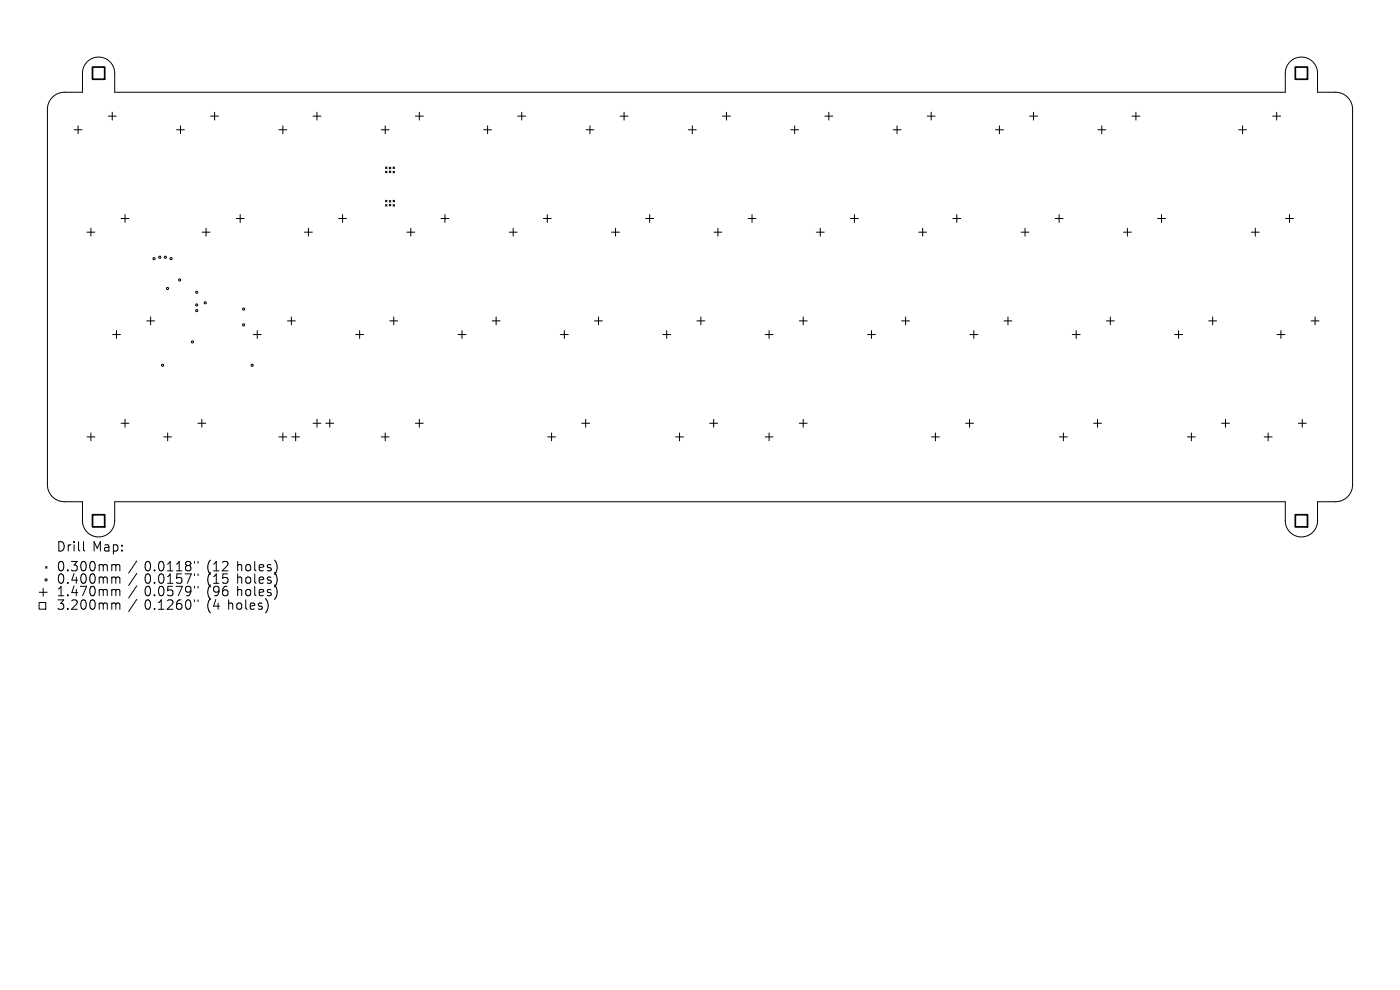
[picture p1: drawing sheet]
<svg xmlns="http://www.w3.org/2000/svg" width="297mm" height="210mm" viewBox="0 0 297 210" stroke-linecap="round" stroke-linejoin="round" font-family="sans-serif">
<defs><g id="words">
<g font-size="2.8">
<text x="12" y="117.4">Drill</text>
<text x="19.6" y="117.4">Map:</text>
<text x="12" y="121.6">0.300mm</text>
<text x="12" y="124.2">0.400mm</text>
<text x="30.6" y="121.6">0.0118&quot;</text>
<text x="30.6" y="124.2">0.0157&quot;</text>
<text x="43.9" y="121.6">(12</text>
<text x="43.9" y="124.2">(15</text>
<text x="50.3" y="121.6">holes)</text>
<text x="50.3" y="124.2">holes)</text>
<text x="12" y="126.9">1.470mm</text>
<text x="12" y="129.8">3.200mm</text>
<text x="30.6" y="126.9">0.0579&quot;</text>
<text x="30.6" y="129.8">0.1260&quot;</text>
<text x="43.9" y="126.9">(96</text>
<text x="43.9" y="129.8">(4</text>
<text x="48.4" y="129.8">holes)</text>
<text x="50.3" y="126.9">holes)</text>
</g>
</g></defs>
<g fill="none" stroke="#000" stroke-width=".21">
<path d="M18.6 13a3.4 3.4 0 0 1 3.7-.6 3.4 3.4 0 0 1 2 3.1v4.1h248.4v-4.1a3.4 3.4 0 0 1 3.4-3.4 3.4 3.4 0 0 1 3.4 3.4v4.1h3.8a3.6 3.6 0 0 1 3.6 3.6v79.6a3.6 3.6 0 0 1-3.6 3.6h-3.8v4.1a3.4 3.4 0 0 1-3.4 3.4 3.4 3.4 0 0 1-3.4-3.4v-4.1h-248.4v4.1a3.4 3.4 0 0 1-3.4 3.4 3.4 3.4 0 0 1-3.4-3.4v-4.1h-3.8a3.6 3.6 0 0 1-3.6-3.6v-79.6a3.6 3.6 0 0 1 3.6-3.6h3.8v-4.5l.4-1.1zM15.7 27.5h1.7M16.6 26.7v1.7M23 24.6h1.6M23.8 23.8v1.7M37.5 27.5h1.6M38.3 26.7v1.7M44.7 24.6h1.7M45.5 23.8v1.7M59.2 27.5h1.6M60 26.7v1.7M66.4 24.6h1.7"/>
<path d="M67.2 23.8v1.7M80.9 27.5h1.7M81.7 26.7v1.7M81.8 35.4l.3 .4M81.8 36.3l.3 .4M82.1 35.4l-.3 .4M82.1 36.3l-.3 .4M82.6 35.5l.3 .3M82.6 36.3l.3 .3M82.9 35.5l-.3 .3M82.9 36.3l-.3 .3M83.4 35.4l.3 .4"/>
<path d="M83.4 36.3l.3 .4M83.7 35.4l-.3 .4M83.7 36.3l-.3 .4M88.1 24.6h1.7M89 23.8v1.7M102.6 27.5h1.7M103.4 26.7v1.7M109.8 24.6h1.7M110.7 23.8v1.7M124.3 27.5h1.7M125.2 26.7v1.7M131.6 24.6h1.6"/>
<path d="M132.4 23.8v1.7M146 27.5h1.7M146.9 26.7v1.7M153.3 24.6h1.6M154.1 23.8v1.7M167.8 27.5h1.6M168.6 26.7v1.7M175 24.6h1.7M175.8 23.8v1.7M189.5 27.5h1.6M190.3 26.7v1.7M196.7 24.6h1.7"/>
<path d="M197.5 23.8v1.7M211.2 27.5h1.7M212 26.7v1.7M218.4 24.6h1.7M219.3 23.8v1.7M232.9 27.5h1.7M233.7 26.7v1.7M240.1 24.6h1.7M241 23.8v1.7M262.8 27.5h1.6M263.6 26.7v1.7M270 24.6h1.7"/>
<path d="M270.8 23.8v1.7M18.4 49.2h1.7M19.3 48.4v1.7M25.7 46.4h1.7M26.5 45.5v1.7M42.9 49.2h1.7M43.7 48.4v1.7M50.1 46.4h1.7M51 45.5v1.7M64.6 49.2h1.7M65.4 48.4v1.7M71.8 46.4h1.7"/>
<path d="M72.7 45.5v1.7M81.8 42.5l.3 .3M81.8 43.4l.3 .3M82.1 42.5l-.3 .3M82.1 43.4l-.3 .3M82.6 42.5l.3 .4M82.6 43.3l.3 .4M82.9 42.5l-.3 .4M82.9 43.3l-.3 .4M83.4 43.4l.3 .3M83.4 42.5l.3 .3M83.7 42.5l-.3 .3"/>
<path d="M83.7 43.4l-.3 .3M86.3 49.2h1.7M87.2 48.4v1.7M93.6 46.4h1.6M94.4 45.5v1.7M108 49.2h1.7M108.9 48.4v1.7M115.3 46.4h1.6M116.1 45.5v1.7M129.7 49.2h1.7M130.6 48.4v1.7M137 46.4h1.7"/>
<path d="M137.8 45.5v1.7M151.5 49.2h1.6M152.3 48.4v1.7M158.7 46.4h1.7M159.5 45.5v1.7M173.2 49.2h1.7M174 48.4v1.7M180.4 46.4h1.7M181.3 45.5v1.7M194.9 49.2h1.7M195.7 48.4v1.7M202.1 46.4h1.7"/>
<path d="M203 45.5v1.7M216.6 49.2h1.7M217.5 48.4v1.7M223.9 46.4h1.6M224.7 45.5v1.7M238.3 49.2h1.7M239.2 48.4v1.7M245.6 46.4h1.6M246.4 45.5v1.7M265.5 49.2h1.7M266.3 48.4v1.7M272.7 46.4h1.7"/>
<path d="M273.6 45.5v1.7M23.9 71h1.7M24.7 70.1v1.7M31.1 68.1h1.7M32 67.2v1.7M53.7 71h1.7M54.6 70.1v1.7M61 68.1h1.7M61.8 67.2v1.7M75.5 71h1.6M76.3 70.1v1.7M82.7 68.1h1.7"/>
<path d="M83.5 67.2v1.7M97.2 71h1.6M98 70.1v1.7M104.4 68.1h1.7M105.2 67.2v1.7M118.9 71h1.7M119.7 70.1v1.7M126.1 68.1h1.7M127 67.2v1.7M140.6 71h1.7M141.4 70.1v1.7M147.8 68.1h1.7"/>
<path d="M148.7 67.2v1.7M162.3 71h1.7M163.2 70.1v1.7M169.6 68.1h1.6M170.4 67.2v1.7M184 71h1.7M184.9 70.1v1.7M191.3 68.1h1.7M192.1 67.2v1.7M205.8 71h1.6M206.6 70.1v1.7M213 68.1h1.7"/>
<path d="M213.8 67.2v1.7M227.5 71h1.6M228.3 70.1v1.7M234.7 68.1h1.7M235.5 67.2v1.7M249.2 71h1.7M250 70.1v1.7M256.4 68.1h1.7M257.3 67.2v1.7M270.9 71h1.7M271.7 70.1v1.7M278.1 68.1h1.7"/>
<path d="M279 67.2v1.7M18.4 92.7h1.7M19.3 91.8v1.7M25.7 89.8h1.7M26.5 88.9v1.7M34.7 92.7h1.7M35.6 91.8v1.7M42 89.8h1.7M42.8 88.9v1.7M59.2 92.7h1.6M60 91.8v1.7M61.9 92.7h1.7"/>
<path d="M62.7 91.8v1.7M66.4 89.8h1.7M67.2 88.9v1.7M69.1 89.8h1.7M70 88.9v1.7M80.9 92.7h1.7M81.7 91.8v1.7M88.1 89.8h1.7M89 88.9v1.7M116.2 92.7h1.6M117 91.8v1.7M123.4 89.8h1.7"/>
<path d="M124.3 88.9v1.7M143.3 92.7h1.7M144.2 91.8v1.7M150.6 89.8h1.6M151.4 88.9v1.7M162.3 92.7h1.7M163.2 91.8v1.7M169.6 89.8h1.6M170.4 88.9v1.7M197.6 92.7h1.7M198.4 91.8v1.7M204.9 89.8h1.6"/>
<path d="M205.7 88.9v1.7M224.8 92.7h1.6M225.6 91.8v1.7M232 89.8h1.7M232.8 88.9v1.7M251.9 92.7h1.7M252.7 91.8v1.7M259.1 89.8h1.7M260 88.9v1.7M268.2 92.7h1.7M269 91.8v1.7M275.4 89.8h1.7"/>
<path d="M276.3 88.9v1.7M17.7 114.9v1.7l.3 .3M24.3 119.8l.3 .2M29 119l-1.7 2.6M41.3 119.1v.4M42 119.1v.4M58.7 119.7v1.3M8.3 127.8h1.4v1.4h-1.4zM8.3 125.6h1.7M9.2 124.8v1.7M9.7 120.2l.3 .3M10 120.2l-.3 .3"/>
<path d="M24.3 122.4l.3 .3M24.3 125l.3 .3M24.3 127.9l.3 .3M24.6 120v1.1M24.6 122.7v1M24.6 125.3v1.1M24.6 128.2v1M24.6 120l.3-.2 .4 .1 .1 1.2M24.6 122.7l.3-.3 .4 .1 .1 1.2M24.6 125.3l.3-.3 .4 .1 .1 1.3M24.6 128.2l.3-.3 .4 .1 .1 1.2M29 121.6l-1.7 2.6"/>
<path d="M29 124.3l-1.7 2.6M29 127.2l-1.7 2.5M41.3 121.7v.4M41.3 124.4v.4M41.3 127.2v.4M42 121.7v.4M42 124.4v.4M42 127.2v.4M56.9 128.3l-.1 .9M58.7 122.3v1.3M58.7 124.9v1.4"/>
<circle cx="32.7" cy="54.9" r=".23"/>
<circle cx="33.9" cy="54.6" r=".23"/>
<circle cx="35.1" cy="54.6" r=".23"/>
<circle cx="36.3" cy="54.9" r=".23"/>
<circle cx="38.1" cy="59.4" r=".23"/>
<circle cx="34.5" cy="77.5" r=".23"/>
<circle cx="35.5" cy="61.2" r=".23"/>
<circle cx="40.8" cy="72.5" r=".23"/>
<circle cx="41.7" cy="62" r=".23"/>
<circle cx="41.7" cy="65.9" r=".23"/>
<circle cx="41.7" cy="64.7" r=".23"/>
<circle cx="43.5" cy="64.2" r=".23"/>
<circle cx="51.7" cy="68.9" r=".23"/>
<circle cx="51.7" cy="65.6" r=".23"/>
<circle cx="53.5" cy="77.5" r=".23"/>
<circle cx="9.8" cy="123" r=".23"/>
</g>
<path d="M19.6 14.2h2.6v2.6h-2.6zM274.8 14.2h2.6v2.6h-2.6zM19.6 109.2h2.6v2.6h-2.6zM274.8 109.2h2.6v2.6h-2.6z" fill="none" stroke="#000" stroke-width=".36"/>
<use href="#words"/>
</svg>
